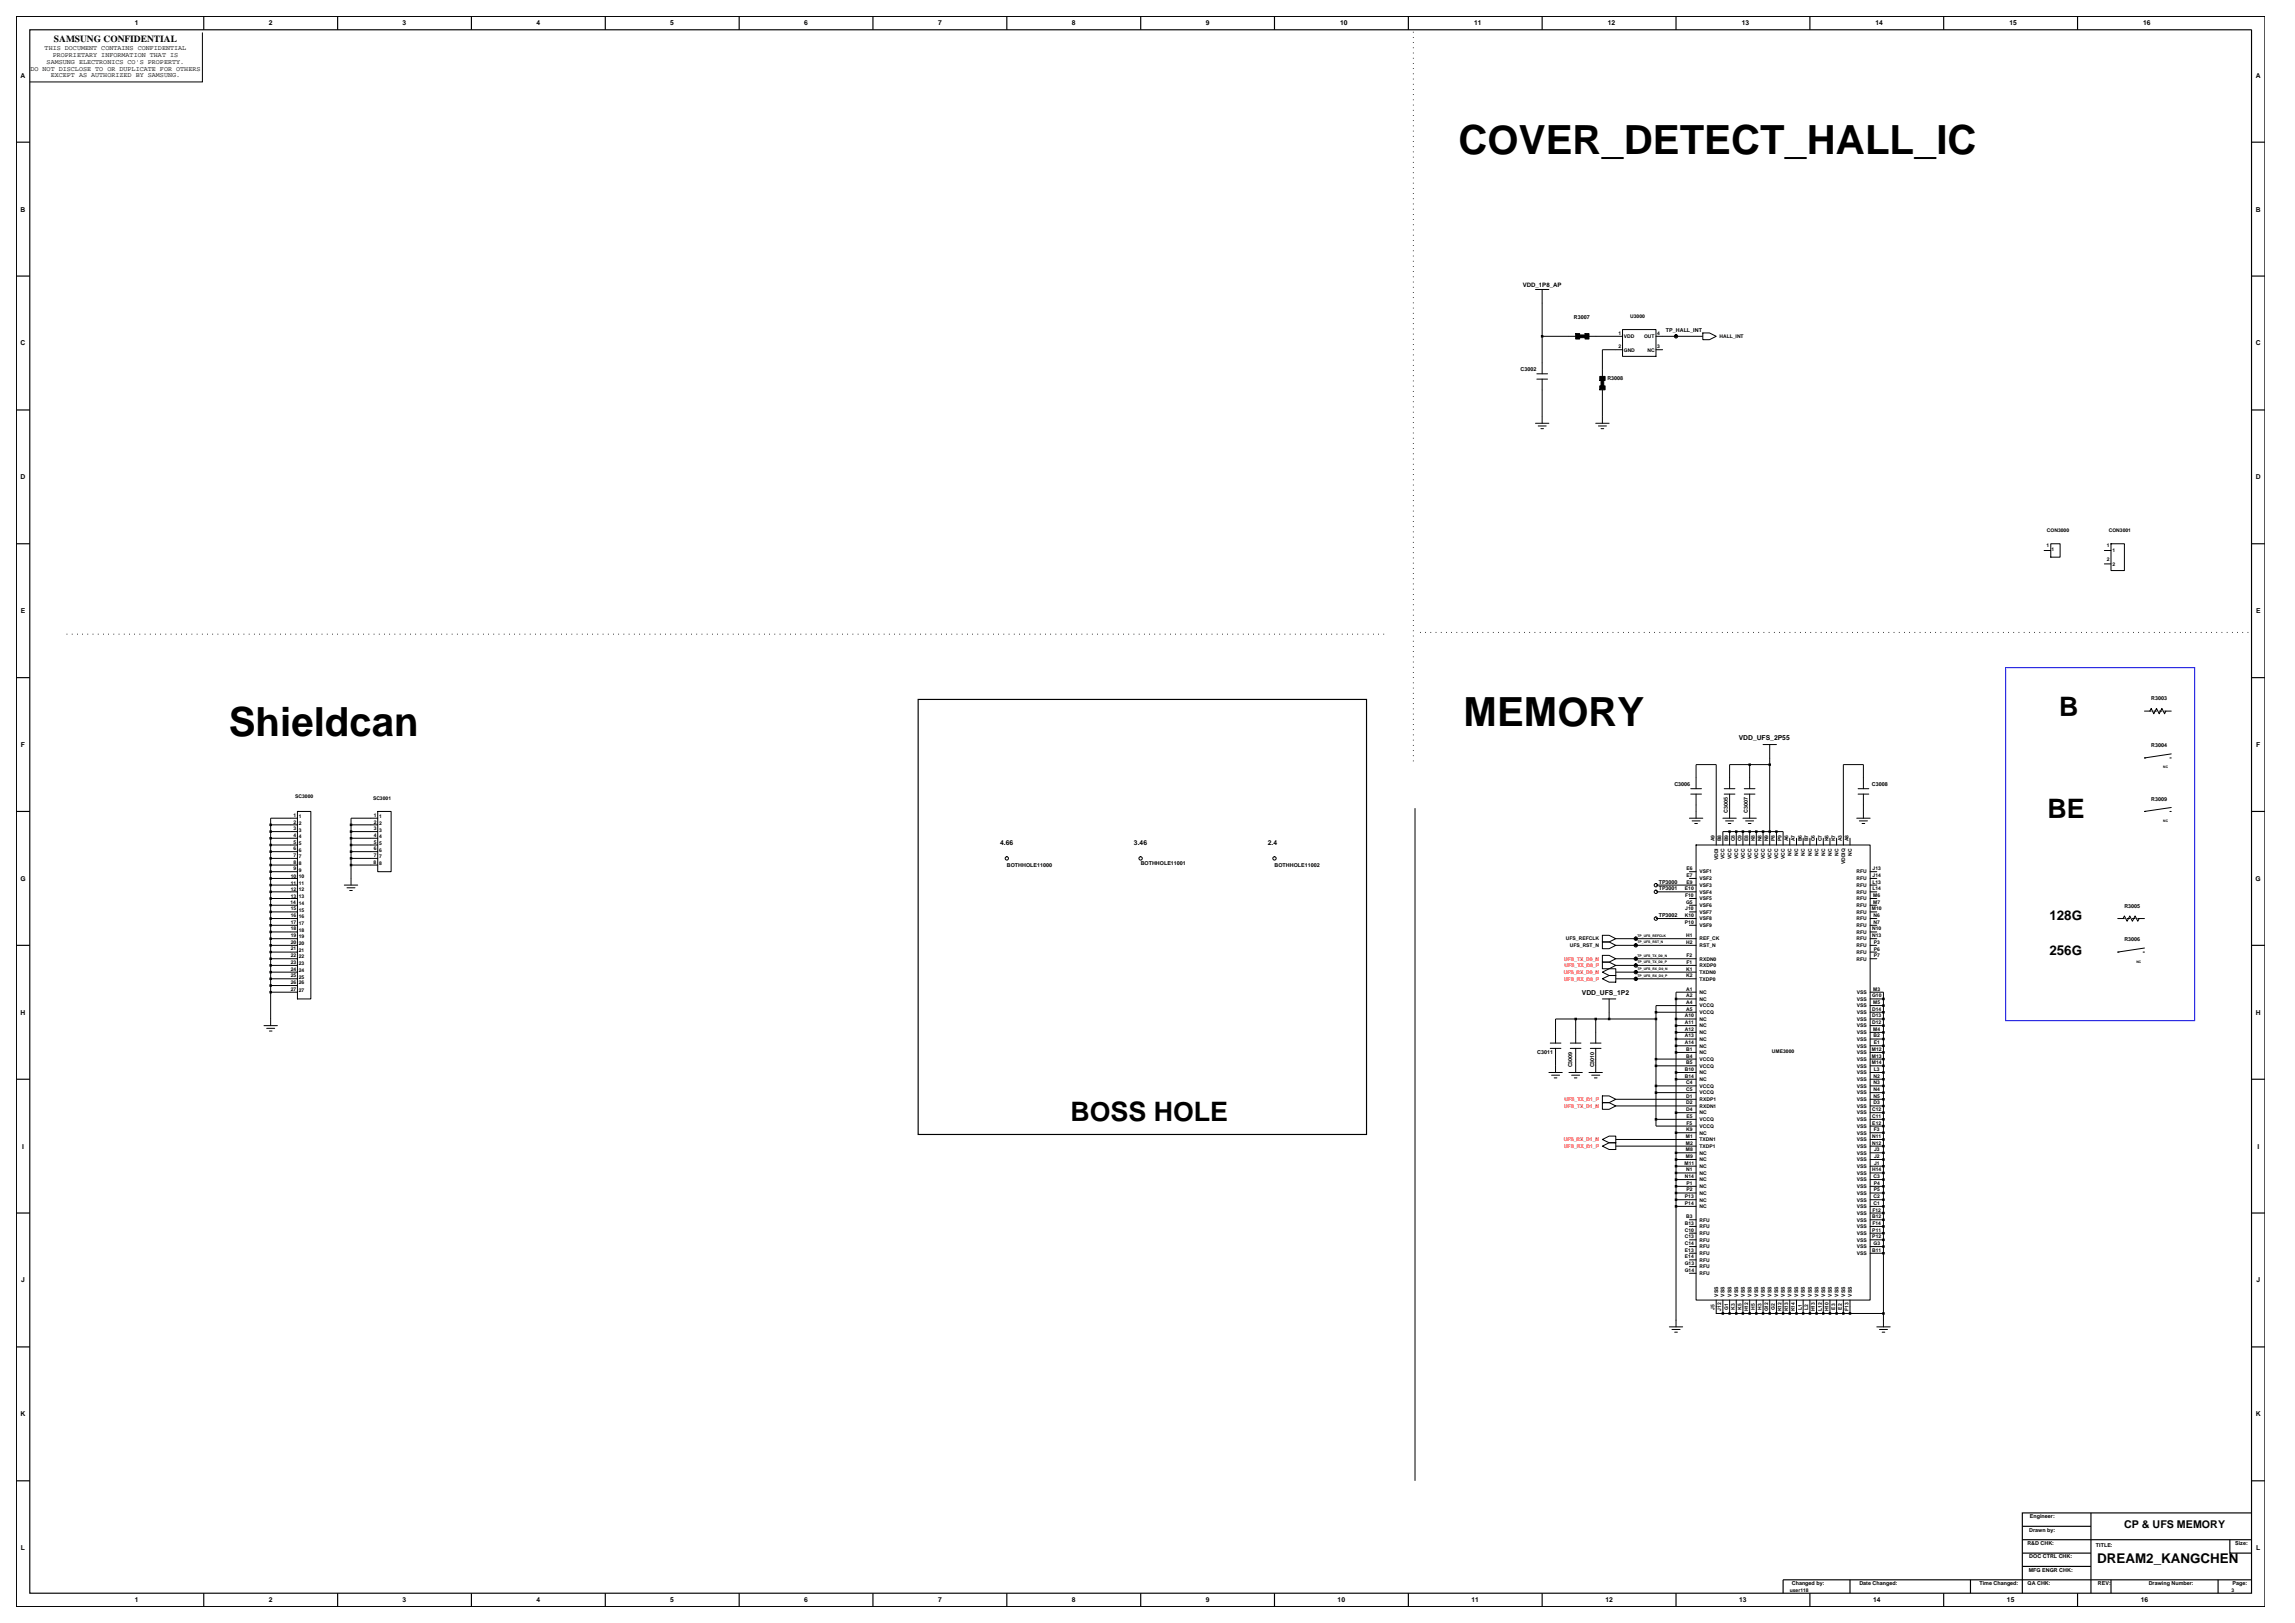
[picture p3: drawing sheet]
<svg xmlns="http://www.w3.org/2000/svg" width="420mm" height="297mm" viewBox="0 0 420 297" stroke-linecap="round" stroke-linejoin="round" font-family="sans-serif">
<defs><g id="words">
<g font-size="7.4">
<text x="266.9" y="28.2">COVER_DETECT_HALL_IC</text>
<text x="41.9" y="134.7">Shieldcan</text>
<text x="267.8" y="132.9">MEMORY</text>
</g>
<g font-size="4.9">
<text x="376.8" y="131">B</text>
<text x="374.7" y="149.7">BE</text>
<text x="195.9" y="205.1">BOSS HOLE</text>
</g>
<g font-size="2.5">
<text x="375.1" y="168.4">128G</text>
<text x="375.1" y="174.8">256G</text>
<text x="383.8" y="285.9">DREAM2_KANGCHEN</text>
</g>
<text font-size="2" x="388.7" y="279.6">CP &amp; UFS MEMORY</text>
<text font-size="1.7" x="9.9" y="7.7">SAMSUNG CONFIDENTIAL</text>
<g font-size="1.2">
<text x="24.7" y="4.7">1</text>
<text x="49.2" y="4.7">2</text>
<text x="73.7" y="4.7">3</text>
<text x="98.2" y="4.7">4</text>
<text x="122.7" y="4.7">5</text>
<text x="147.2" y="4.7">6</text>
<text x="171.7" y="4.7">7</text>
<text x="196.2" y="4.7">8</text>
<text x="220.7" y="4.7">9</text>
<text x="245.3" y="4.7">10</text>
<text x="269.8" y="4.7">11</text>
<text x="294.3" y="4.7">12</text>
<text x="318.7" y="4.7">13</text>
<text x="343.2" y="4.7">14</text>
<text x="367.7" y="4.7">15</text>
<text x="392.2" y="4.7">16</text>
<text x="8.2" y="9.2">THIS DOCUMENT CONTAINS CONFIDENTIAL</text>
<text x="8.5" y="11.7">SAMSUNG ELECTRONICS CO'S PROPERTY.</text>
<text x="9.6" y="10.5">PROPRIETARY INFORMATION THAT IS</text>
<text x="3.8" y="14.2">A</text>
<text x="5.6" y="12.9">DO NOT DISCLOSE TO OR DUPLICATE FOR OTHERS</text>
<text x="9.3" y="14.1">EXCEPT AS AUTHORIZED BY SAMSUNG.</text>
<text x="412.8" y="14.2">A</text>
<text x="3.8" y="38.7">B</text>
<text x="412.8" y="38.7">B</text>
<text x="3.8" y="63.2">C</text>
<text x="412.8" y="63.2">C</text>
<text x="3.8" y="87.7">D</text>
<text x="412.8" y="87.7">D</text>
<text x="3.8" y="112.2">E</text>
<text x="412.9" y="112.2">E</text>
<text x="3.8" y="136.7">F</text>
<text x="318.2" y="135.5">VDD_UFS_2P55</text>
<text x="412.9" y="136.7">F</text>
<text x="183" y="154.6">4.66</text>
<text x="207.5" y="154.6">3.46</text>
<text x="232" y="154.6">2.4</text>
<text x="3.7" y="161.2">G</text>
<text x="412.8" y="161.2">G</text>
<text x="3.8" y="185.7">H</text>
<text x="289.5" y="182">VDD_UFS_1P2</text>
<text x="412.8" y="185.7">H</text>
<text x="4" y="210.2">I</text>
<text x="413.1" y="210.2">I</text>
<text x="3.9" y="234.7">J</text>
<text x="412.9" y="234.7">J</text>
<text x="3.8" y="259.2">K</text>
<text x="412.8" y="259.2">K</text>
<text x="3.8" y="283.7">L</text>
<text x="412.9" y="283.7">L</text>
<text x="24.7" y="293.2">1</text>
<text x="49.2" y="293.2">2</text>
<text x="73.7" y="293.2">3</text>
<text x="98.2" y="293.2">4</text>
<text x="122.7" y="293.2">5</text>
<text x="147.2" y="293.2">6</text>
<text x="171.7" y="293.2">7</text>
<text x="196.2" y="293.2">8</text>
<text x="220.7" y="293.2">9</text>
<text x="244.8" y="293.2">10</text>
<text x="269.3" y="293.2">11</text>
<text x="293.8" y="293.2">12</text>
<text x="318.3" y="293.2">13</text>
<text x="342.8" y="293.2">14</text>
<text x="367.3" y="293.2">15</text>
<text x="391.8" y="293.2">16</text>
</g>
<text font-size="1.1" x="278.7" y="52.5">VDD_1P8_AP</text>
<g font-size="1">
<text x="288" y="58.3">R3007</text>
<text x="304.9" y="60.7">TP_HALL_INT</text>
<text x="278.3" y="68">C3002</text>
<text x="294.2" y="69.5">R3008</text>
<text x="393.7" y="128.2">R3003</text>
<text x="393.7" y="136.7">R3004</text>
<text x="306.4" y="143.9">C3006</text>
<text x="342.5" y="143.9">C3008</text>
<text x="316.2" y="148.8" transform="rotate(-90 316.2 148.8)">C3005</text>
<text x="319.9" y="148.8" transform="rotate(-90 319.9 148.8)">C3007</text>
<text x="393.7" y="146.5">R3009</text>
<text x="184.3" y="158.6">BOTHHOLE11000</text>
<text x="208.8" y="158.3">BOTHHOLE11001</text>
<text x="233.2" y="158.6">BOTHHOLE11002</text>
<text x="303.6" y="161.7">TP3000</text>
<text x="303.6" y="167.8">TP3002</text>
<text x="303.6" y="162.9">TP3001</text>
<text x="388.8" y="166.1">R3005</text>
<text x="388.8" y="172.2">R3006</text>
<text x="281.3" y="192.9">C3011</text>
<text x="287.7" y="195.3" transform="rotate(-90 287.7 195.3)">C3009</text>
<text x="291.7" y="195.3" transform="rotate(-90 291.7 195.3)">C3010</text>
<text x="371.4" y="280.2">Drawn by:</text>
<text x="371.5" y="277.8">Engineer:</text>
<text x="371" y="282.7">R&amp;D CHK:</text>
<text x="371.3" y="287.6">MFG ENGR CHK:</text>
<text x="371.4" y="285.2">DOC CTRL CHK:</text>
<text x="383.6" y="283">TITLE:</text>
<text x="409.1" y="282.7">Size:</text>
<text x="327.9" y="290.1">Changed by:</text>
<text x="340.3" y="290.1">Date Changed:</text>
<text x="362.2" y="290.1">Time Changed:</text>
<text x="371.1" y="290.1">QA CHK:</text>
<text x="383.9" y="290.1">REV:</text>
<text x="393.2" y="290.1">Drawing Number:</text>
<text x="408.6" y="290.1">Page:</text>
</g>
<g font-size=".9">
<text x="298.3" y="58.2">U3000</text>
<text x="296.2" y="61.3">1</text>
<text x="296.2" y="63.7">2</text>
<text x="297.2" y="61.9">VDD</text>
<text x="297.2" y="64.3">GND</text>
<text x="300.9" y="61.9">OUT</text>
<text x="301.5" y="64.3">NC</text>
<text x="303.3" y="61.3">4</text>
<text x="303.3" y="63.7">3</text>
<text x="314.7" y="61.9">HALL_INT</text>
<text x="374.5" y="100.2">1</text>
<text x="374.6" y="97.4">CON3000</text>
<text x="375.4" y="100.8">1</text>
<text x="385.6" y="100.2">1</text>
<text x="385.9" y="97.4">CON3001</text>
<text x="386.6" y="101.1">1</text>
<text x="385.6" y="102.6">2</text>
<text x="386.6" y="103.5">2</text>
<text x="53.7" y="149.5">1</text>
<text x="54" y="146.1">SC3000</text>
<text x="54.7" y="149.7">1</text>
<text x="68.3" y="146.5">SC3001</text>
<text x="68.4" y="149.5">1</text>
<text x="69.4" y="149.7">1</text>
<text x="53.7" y="151.9">3</text>
<text x="53.7" y="153.1">4</text>
<text x="53.7" y="154.4">5</text>
<text x="53.7" y="155.6">6</text>
<text x="53.7" y="150.7">2</text>
<text x="54.7" y="152.2">3</text>
<text x="54.7" y="153.4">4</text>
<text x="54.7" y="154.6">5</text>
<text x="54.7" y="155.8">6</text>
<text x="54.7" y="150.9">2</text>
<text x="68.4" y="153.1">4</text>
<text x="68.4" y="154.4">5</text>
<text x="68.4" y="155.6">6</text>
<text x="68.4" y="150.7">2</text>
<text x="68.4" y="151.9">3</text>
<text x="69.4" y="153.4">4</text>
<text x="69.4" y="154.6">5</text>
<text x="69.4" y="155.8">6</text>
<text x="69.4" y="150.9">2</text>
<text x="69.4" y="152.2">3</text>
<text x="313.8" y="154" transform="rotate(-90 313.8 154)">A9</text>
<text x="315" y="154" transform="rotate(-90 315 154)">B8</text>
<text x="316.2" y="154" transform="rotate(-90 316.2 154)">B9</text>
<text x="317.5" y="154" transform="rotate(-90 317.5 154)">C8</text>
<text x="318.7" y="154" transform="rotate(-90 318.7 154)">C9</text>
<text x="319.9" y="153.9" transform="rotate(-90 319.9 153.9)">E8</text>
<text x="321.1" y="154" transform="rotate(-90 321.1 154)">K8</text>
<text x="322.4" y="154" transform="rotate(-90 322.4 154)">N8</text>
<text x="323.6" y="154" transform="rotate(-90 323.6 154)">N9</text>
<text x="324.8" y="153.9" transform="rotate(-90 324.8 153.9)">P8</text>
<text x="326" y="153.9" transform="rotate(-90 326 153.9)">P9</text>
<text x="327.3" y="154" transform="rotate(-90 327.3 154)">A6</text>
<text x="328.5" y="154" transform="rotate(-90 328.5 154)">A7</text>
<text x="329.7" y="154" transform="rotate(-90 329.7 154)">B6</text>
<text x="330.9" y="154" transform="rotate(-90 330.9 154)">B7</text>
<text x="332.2" y="154" transform="rotate(-90 332.2 154)">C6</text>
<text x="333.4" y="154" transform="rotate(-90 333.4 154)">C7</text>
<text x="334.6" y="154" transform="rotate(-90 334.6 154)">K6</text>
<text x="335.8" y="154" transform="rotate(-90 335.8 154)">K7</text>
<text x="337.1" y="154" transform="rotate(-90 337.1 154)">A3</text>
<text x="338.3" y="154" transform="rotate(-90 338.3 154)">A8</text>
<text x="53.2" y="160.7">10</text>
<text x="53.2" y="161.9">11</text>
<text x="53.7" y="159.3">9</text>
<text x="53.7" y="156.8">7</text>
<text x="53.7" y="158">8</text>
<text x="54.7" y="157.1">7</text>
<text x="54.7" y="158.3">8</text>
<text x="54.7" y="159.5">9</text>
<text x="54.7" y="160.7">10</text>
<text x="54.7" y="161.9">11</text>
<text x="68.4" y="158">8</text>
<text x="68.4" y="156.8">7</text>
<text x="69.4" y="157.1">7</text>
<text x="69.4" y="158.3">8</text>
<text x="308.6" y="159.2">E6</text>
<text x="308.6" y="160.5">E7</text>
<text x="308.6" y="161.7">E9</text>
<text x="311" y="159.8">VSF1</text>
<text x="311" y="161.1">VSF2</text>
<text x="314.4" y="157.4" transform="rotate(-90 314.4 157.4)">VDDI</text>
<text x="315.6" y="157.2" transform="rotate(-90 315.6 157.2)">VCC</text>
<text x="316.9" y="157.2" transform="rotate(-90 316.9 157.2)">VCC</text>
<text x="318.1" y="157.2" transform="rotate(-90 318.1 157.2)">VCC</text>
<text x="319.3" y="157.2" transform="rotate(-90 319.3 157.2)">VCC</text>
<text x="320.5" y="157.2" transform="rotate(-90 320.5 157.2)">VCC</text>
<text x="321.7" y="157.2" transform="rotate(-90 321.7 157.2)">VCC</text>
<text x="323" y="157.2" transform="rotate(-90 323 157.2)">VCC</text>
<text x="324.2" y="157.2" transform="rotate(-90 324.2 157.2)">VCC</text>
<text x="325.4" y="157.2" transform="rotate(-90 325.4 157.2)">VCC</text>
<text x="326.6" y="157.2" transform="rotate(-90 326.6 157.2)">VCC</text>
<text x="327.9" y="156.5" transform="rotate(-90 327.9 156.5)">NC</text>
<text x="329.1" y="156.5" transform="rotate(-90 329.1 156.5)">NC</text>
<text x="330.3" y="156.5" transform="rotate(-90 330.3 156.5)">NC</text>
<text x="331.6" y="156.5" transform="rotate(-90 331.6 156.5)">NC</text>
<text x="332.8" y="156.5" transform="rotate(-90 332.8 156.5)">NC</text>
<text x="334" y="156.5" transform="rotate(-90 334 156.5)">NC</text>
<text x="335.2" y="156.5" transform="rotate(-90 335.2 156.5)">NC</text>
<text x="336.4" y="156.5" transform="rotate(-90 336.4 156.5)">NC</text>
<text x="337.7" y="158.1" transform="rotate(-90 337.7 158.1)">VDDIQ</text>
<text x="338.9" y="156.5" transform="rotate(-90 338.9 156.5)">NC</text>
<text x="339.7" y="159.8">RFU</text>
<text x="339.7" y="161.1">RFU</text>
<text x="342.7" y="161.7">L13</text>
<text x="342.7" y="159.2">J13</text>
<text x="342.7" y="160.5">J14</text>
<text x="53.2" y="165.3">14</text>
<text x="53.2" y="163.1">12</text>
<text x="53.2" y="164.4">13</text>
<text x="53.2" y="166.6">15</text>
<text x="53.2" y="167.8">16</text>
<text x="54.7" y="163.1">12</text>
<text x="54.7" y="164.4">13</text>
<text x="54.7" y="165.6">14</text>
<text x="54.7" y="166.8">15</text>
<text x="308.3" y="167.8">K10</text>
<text x="308.4" y="162.9">E10</text>
<text x="308.4" y="164.1">F10</text>
<text x="308.4" y="166.6">J10</text>
<text x="308.6" y="165.4">G5</text>
<text x="311" y="167.2">VSF7</text>
<text x="311" y="166">VSF6</text>
<text x="311" y="164.7">VSF5</text>
<text x="311" y="162.3">VSF3</text>
<text x="311" y="163.5">VSF4</text>
<text x="339.7" y="164.7">RFU</text>
<text x="339.7" y="166">RFU</text>
<text x="339.7" y="167.2">RFU</text>
<text x="339.7" y="162.3">RFU</text>
<text x="339.7" y="163.5">RFU</text>
<text x="342.6" y="166.6">M10</text>
<text x="342.7" y="162.9">L14</text>
<text x="342.8" y="164.1">M6</text>
<text x="342.8" y="165.4">M7</text>
<text x="342.9" y="167.8">N6</text>
<text x="53.2" y="171.4">19</text>
<text x="53.2" y="172.7">20</text>
<text x="53.2" y="173.9">21</text>
<text x="53.2" y="169">17</text>
<text x="53.2" y="170.2">18</text>
<text x="54.7" y="172.9">20</text>
<text x="54.7" y="168">16</text>
<text x="54.7" y="169.2">17</text>
<text x="54.7" y="170.5">18</text>
<text x="54.7" y="171.7">19</text>
<text x="286.6" y="172.1">UFS_REFCLK</text>
<text x="287.3" y="173.3">UFS_RST_N</text>
<text x="308.4" y="169">P10</text>
<text x="308.6" y="172.7">H2</text>
<text x="308.6" y="171.5">H1</text>
<text x="311" y="169.6">VSF9</text>
<text x="311" y="168.4">VSF8</text>
<text x="311" y="173.3">RST_N</text>
<text x="311" y="172.1">REF_CK</text>
<text x="339.7" y="173.3">RFU</text>
<text x="339.7" y="168.4">RFU</text>
<text x="339.7" y="169.6">RFU</text>
<text x="339.7" y="170.9">RFU</text>
<text x="339.7" y="172.1">RFU</text>
<text x="342.6" y="170.3">N10</text>
<text x="342.6" y="171.5">N13</text>
<text x="342.9" y="169">N7</text>
<text x="342.9" y="172.7">P3</text>
<text x="342.9" y="173.9">P6</text>
<text x="53.2" y="175.1">22</text>
<text x="53.2" y="176.4">23</text>
<text x="53.2" y="177.6">24</text>
<text x="53.2" y="178.9">25</text>
<text x="54.7" y="174.1">21</text>
<text x="54.7" y="175.4">22</text>
<text x="54.7" y="176.6">23</text>
<text x="54.7" y="177.9">24</text>
<text x="54.7" y="179.1">25</text>
<text x="308.6" y="178.8">K2</text>
<text x="308.6" y="177.6">K1</text>
<text x="308.6" y="175.1">F2</text>
<text x="308.6" y="176.4">F1</text>
<text x="311" y="179.4">TXDP0</text>
<text x="311" y="178.2">TXDN0</text>
<text x="311" y="175.8">RXDN0</text>
<text x="311" y="177">RXDP0</text>
<text x="339.7" y="174.5">RFU</text>
<text x="339.7" y="175.8">RFU</text>
<text x="342.9" y="175.1">P7</text>
<text x="53.2" y="181.3">27</text>
<text x="53.2" y="180.1">26</text>
<text x="54.7" y="181.6">27</text>
<text x="54.7" y="180.1">26</text>
<text x="308.6" y="182.5">A2</text>
<text x="308.6" y="183.7">A4</text>
<text x="308.6" y="185">A5</text>
<text x="308.6" y="181.3">A1</text>
<text x="311" y="183.1">NC</text>
<text x="311" y="184.3">VCCQ</text>
<text x="311" y="185.6">VCCQ</text>
<text x="311" y="181.9">NC</text>
<text x="339.8" y="181.9">VSS</text>
<text x="339.8" y="184.3">VSS</text>
<text x="339.8" y="183.1">VSS</text>
<text x="339.8" y="185.6">VSS</text>
<text x="342.6" y="182.5">G10</text>
<text x="342.6" y="185">D14</text>
<text x="342.8" y="181.3">M3</text>
<text x="342.8" y="183.7">M5</text>
<text x="308.3" y="186.2">A10</text>
<text x="308.3" y="187.4">A11</text>
<text x="308.3" y="188.6">A12</text>
<text x="308.3" y="189.8">A13</text>
<text x="308.3" y="191.1">A14</text>
<text x="311" y="186.8">NC</text>
<text x="311" y="188">NC</text>
<text x="311" y="189.2">NC</text>
<text x="311" y="190.5">NC</text>
<text x="311" y="191.7">NC</text>
<text x="339.8" y="189.2">VSS</text>
<text x="339.8" y="191.7">VSS</text>
<text x="339.8" y="188">VSS</text>
<text x="339.8" y="186.8">VSS</text>
<text x="339.8" y="190.5">VSS</text>
<text x="342.6" y="187.4">D12</text>
<text x="342.6" y="186.2">D13</text>
<text x="342.8" y="188.6">M4</text>
<text x="342.9" y="189.8">B2</text>
<text x="342.9" y="191.1">E1</text>
<text x="308.3" y="196">B10</text>
<text x="308.3" y="197.2">B14</text>
<text x="308.6" y="193.5">B4</text>
<text x="308.6" y="194.7">B5</text>
<text x="308.6" y="192.3">B1</text>
<text x="311" y="194.1">VCCQ</text>
<text x="311" y="195.4">VCCQ</text>
<text x="311" y="192.9">NC</text>
<text x="311" y="196.6">NC</text>
<text x="311" y="197.8">NC</text>
<text x="324.3" y="192.6">UME3000</text>
<text x="339.8" y="197.8">VSS</text>
<text x="339.8" y="196.6">VSS</text>
<text x="339.8" y="192.9">VSS</text>
<text x="339.8" y="194.1">VSS</text>
<text x="339.8" y="195.4">VSS</text>
<text x="342.6" y="192.3">M12</text>
<text x="342.6" y="193.5">M13</text>
<text x="342.6" y="194.7">M14</text>
<text x="342.9" y="197.2">N2</text>
<text x="342.9" y="196">L3</text>
<text x="308.6" y="202.1">D2</text>
<text x="308.6" y="203.3">D4</text>
<text x="308.6" y="200.9">D1</text>
<text x="308.6" y="198.4">C4</text>
<text x="308.6" y="199.6">C5</text>
<text x="311" y="202.7">RXDN1</text>
<text x="311" y="203.9">NC</text>
<text x="311" y="201.5">RXDP1</text>
<text x="311" y="199">VCCQ</text>
<text x="311" y="200.3">VCCQ</text>
<text x="339.8" y="201.5">VSS</text>
<text x="339.8" y="199">VSS</text>
<text x="339.8" y="200.3">VSS</text>
<text x="339.8" y="202.7">VSS</text>
<text x="339.8" y="203.9">VSS</text>
<text x="342.6" y="203.3">C12</text>
<text x="342.9" y="200.9">N5</text>
<text x="342.9" y="198.4">N3</text>
<text x="342.9" y="199.6">N4</text>
<text x="342.9" y="202.1">D3</text>
<text x="308.5" y="208.2">M1</text>
<text x="308.5" y="209.4">M2</text>
<text x="308.6" y="207">K9</text>
<text x="308.6" y="204.6">E5</text>
<text x="308.6" y="205.8">F5</text>
<text x="311" y="208.8">TXDN1</text>
<text x="311" y="207.6">NC</text>
<text x="311" y="206.4">VCCQ</text>
<text x="311" y="205.2">VCCQ</text>
<text x="339.8" y="208.8">VSS</text>
<text x="339.8" y="207.6">VSS</text>
<text x="339.8" y="206.4">VSS</text>
<text x="339.8" y="205.2">VSS</text>
<text x="342.6" y="208.2">N11</text>
<text x="342.6" y="209.4">N12</text>
<text x="342.6" y="204.6">C11</text>
<text x="342.6" y="205.8">E12</text>
<text x="342.9" y="207">F3</text>
<text x="308.3" y="213.1">M11</text>
<text x="308.3" y="215.6">N14</text>
<text x="308.5" y="210.7">M8</text>
<text x="308.5" y="211.9">M9</text>
<text x="308.6" y="214.3">N1</text>
<text x="311" y="211.3">NC</text>
<text x="311" y="212.5">NC</text>
<text x="311" y="215">NC</text>
<text x="311" y="213.7">NC</text>
<text x="311" y="210.1">TXDP1</text>
<text x="339.8" y="210.1">VSS</text>
<text x="339.8" y="215">VSS</text>
<text x="339.8" y="213.7">VSS</text>
<text x="339.8" y="212.5">VSS</text>
<text x="339.8" y="211.3">VSS</text>
<text x="342.6" y="214.3">H14</text>
<text x="342.9" y="215.6">C3</text>
<text x="343" y="211.9">J2</text>
<text x="343" y="210.7">J3</text>
<text x="343" y="213.1">J1</text>
<text x="308.4" y="219.2">P13</text>
<text x="308.4" y="220.5">P14</text>
<text x="308.6" y="218">P2</text>
<text x="308.6" y="216.8">P1</text>
<text x="311" y="219.9">NC</text>
<text x="311" y="221.1">NC</text>
<text x="311" y="218.6">NC</text>
<text x="311" y="217.4">NC</text>
<text x="311" y="216.2">NC</text>
<text x="339.8" y="217.4">VSS</text>
<text x="339.8" y="218.6">VSS</text>
<text x="339.8" y="219.9">VSS</text>
<text x="339.8" y="216.2">VSS</text>
<text x="339.8" y="221.1">VSS</text>
<text x="342.7" y="221.7">F12</text>
<text x="342.9" y="219.2">C2</text>
<text x="342.9" y="220.5">C1</text>
<text x="342.9" y="216.8">P4</text>
<text x="342.9" y="218">P5</text>
<text x="308.3" y="225.4">C10</text>
<text x="308.3" y="224.1">B13</text>
<text x="308.3" y="226.6">C13</text>
<text x="308.3" y="227.8">C14</text>
<text x="308.6" y="222.9">B3</text>
<text x="311" y="227.2">RFU</text>
<text x="311" y="226">RFU</text>
<text x="311" y="224.7">RFU</text>
<text x="311" y="223.5">RFU</text>
<text x="339.8" y="227.2">VSS</text>
<text x="339.8" y="226">VSS</text>
<text x="339.8" y="222.3">VSS</text>
<text x="339.8" y="224.7">VSS</text>
<text x="339.8" y="223.5">VSS</text>
<text x="342.6" y="222.9">B12</text>
<text x="342.6" y="226.6">P12</text>
<text x="342.6" y="225.4">P11</text>
<text x="342.7" y="224.1">F14</text>
<text x="342.9" y="227.8">G3</text>
<text x="308.3" y="231.5">G13</text>
<text x="308.3" y="232.7">G14</text>
<text x="308.4" y="229">E13</text>
<text x="308.4" y="230.3">E14</text>
<text x="311" y="232.1">RFU</text>
<text x="311" y="233.3">RFU</text>
<text x="311" y="229.7">RFU</text>
<text x="311" y="230.9">RFU</text>
<text x="311" y="228.4">RFU</text>
<text x="339.8" y="228.4">VSS</text>
<text x="339.8" y="229.7">VSS</text>
<text x="342.6" y="229">B11</text>
<text x="313.8" y="239.6" transform="rotate(-90 313.8 239.6)">J5</text>
<text x="314.4" y="237.3" transform="rotate(-90 314.4 237.3)">VSS</text>
<text x="315" y="239.9" transform="rotate(-90 315 239.9)">J12</text>
<text x="315.6" y="237.3" transform="rotate(-90 315.6 237.3)">VSS</text>
<text x="316.2" y="239.7" transform="rotate(-90 316.2 239.7)">G1</text>
<text x="316.9" y="237.3" transform="rotate(-90 316.9 237.3)">VSS</text>
<text x="317.5" y="239.7" transform="rotate(-90 317.5 239.7)">K3</text>
<text x="318.1" y="237.3" transform="rotate(-90 318.1 237.3)">VSS</text>
<text x="318.7" y="239.7" transform="rotate(-90 318.7 239.7)">K5</text>
<text x="319.3" y="237.3" transform="rotate(-90 319.3 237.3)">VSS</text>
<text x="319.9" y="240" transform="rotate(-90 319.9 240)">H12</text>
<text x="320.5" y="237.3" transform="rotate(-90 320.5 237.3)">VSS</text>
<text x="321.1" y="239.7" transform="rotate(-90 321.1 239.7)">H5</text>
<text x="321.7" y="237.3" transform="rotate(-90 321.7 237.3)">VSS</text>
<text x="322.4" y="239.7" transform="rotate(-90 322.4 239.7)">H3</text>
<text x="323" y="237.3" transform="rotate(-90 323 237.3)">VSS</text>
<text x="323.6" y="240" transform="rotate(-90 323.6 240)">G12</text>
<text x="324.2" y="237.3" transform="rotate(-90 324.2 237.3)">VSS</text>
<text x="324.8" y="239.7" transform="rotate(-90 324.8 239.7)">G2</text>
<text x="325.4" y="237.3" transform="rotate(-90 325.4 237.3)">VSS</text>
<text x="326" y="240" transform="rotate(-90 326 240)">K12</text>
<text x="326.6" y="237.3" transform="rotate(-90 326.6 237.3)">VSS</text>
<text x="327.3" y="240" transform="rotate(-90 327.3 240)">K13</text>
<text x="327.9" y="237.3" transform="rotate(-90 327.9 237.3)">VSS</text>
<text x="328.5" y="240" transform="rotate(-90 328.5 240)">K14</text>
<text x="329.1" y="237.3" transform="rotate(-90 329.1 237.3)">VSS</text>
<text x="329.7" y="239.6" transform="rotate(-90 329.7 239.6)">L1</text>
<text x="330.3" y="237.3" transform="rotate(-90 330.3 237.3)">VSS</text>
<text x="330.9" y="239.6" transform="rotate(-90 330.9 239.6)">L2</text>
<text x="331.6" y="237.3" transform="rotate(-90 331.6 237.3)">VSS</text>
<text x="332.2" y="240" transform="rotate(-90 332.2 240)">H13</text>
<text x="332.8" y="237.3" transform="rotate(-90 332.8 237.3)">VSS</text>
<text x="333.4" y="239.9" transform="rotate(-90 333.4 239.9)">L12</text>
<text x="334" y="237.3" transform="rotate(-90 334 237.3)">VSS</text>
<text x="334.6" y="240" transform="rotate(-90 334.6 240)">H10</text>
<text x="335.2" y="237.3" transform="rotate(-90 335.2 237.3)">VSS</text>
<text x="335.8" y="239.7" transform="rotate(-90 335.8 239.7)">E3</text>
<text x="336.4" y="237.3" transform="rotate(-90 336.4 237.3)">VSS</text>
<text x="337.1" y="239.7" transform="rotate(-90 337.1 239.7)">E2</text>
<text x="337.7" y="237.3" transform="rotate(-90 337.7 237.3)">VSS</text>
<text x="338.3" y="239.9" transform="rotate(-90 338.3 239.9)">F13</text>
<text x="338.9" y="237.3" transform="rotate(-90 338.9 237.3)">VSS</text>
<text x="327.5" y="291.2">user118</text>
<text x="408.4" y="291.2">3</text>
</g>
<g font-size=".9" fill="#f00">
<text x="286.2" y="178.2">UFS_RX_D0_N</text>
<text x="286.2" y="179.4">UFS_RX_D0_P</text>
<text x="286.3" y="175.8">UFS_TX_D0_N</text>
<text x="286.3" y="177">UFS_TX_D0_P</text>
<text x="286.3" y="202.7">UFS_TX_D1_N</text>
<text x="286.3" y="201.5">UFS_TX_D1_P</text>
<text x="286.2" y="208.8">UFS_RX_D1_N</text>
<text x="286.2" y="210.1">UFS_RX_D1_P</text>
</g>
<g font-size=".6">
<text x="395.9" y="140.6">NC</text>
<text x="395.9" y="150.4">NC</text>
<text x="299.7" y="172.6">TP_UFS_RST_N</text>
<text x="299.7" y="171.4">TP_UFS_REFCLK</text>
<text x="299.7" y="175">TP_UFS_TX_D0_N</text>
<text x="299.7" y="177.5">TP_UFS_RX_D0_N</text>
<text x="299.7" y="178.7">TP_UFS_RX_D0_P</text>
<text x="299.7" y="176.3">TP_UFS_TX_D0_P</text>
<text x="391" y="176.1">NC</text>
</g>
</g></defs>
<!-- layer: MFD Layer /idea/tmp/Extended-Print.sooung.chun.sheet3.mfd -->
<g fill="none" stroke="#000" stroke-width=".18">
<path d="M37 5.9v9.1h-31.5M281 53h2.5M282.2 53v15.4M281 77.5h2.5M281.3 68.4h1.9M281.3 69.4h1.9M281.5 77.9h1.5M282 78.4h.5M282.2 61.5h6.2M282.2 69.4v8.1M290.8 61.5h6.1M292 77.5h2.5"/>
<path d="M292.5 77.9h1.5M293 78.4h.5M293.2 71.3v6.2M296.9 64h-3.7v4.9M296.9 60.3h6.2v4.9h-6.2zM303.1 64h1.2M303.1 61.5h8.5M311.6 60.9h1.2l1.3 .6-1.3 .7h-1.2zM375.3 99.5h1.7v2.5h-1.7zM386.3 99.5h2.5v4.9h-2.5zM386.3 99.5v.1M374.1 100.7h1.2"/>
<path d="M385.1 100.7h1.2M385.1 103.2h1.2M320.2 139.9v4.4M322.7 136.2h2.4M323.9 139.9h-7.4v4.4M323.9 136.2v18.4M392.4 130.1h1l.3-.5 .5 1 .5-1 .4 1 .5-1 .5 1 .3-.5h1M393.4 130.1h.3M394.2 130.1h.5M395.1 130.1h.5M396.1 130.1h.3M397.1 138.7h.3"/>
<path d="M397.4 138l-5 .7h.3M49.5 150.9h4.9M49.5 153.4h4.9M49.5 152.2h4.9M49.5 154.6h4.9M49.5 155.8h4.9M49.5 157.1h4.9M49.5 158.3h4.9M49.5 159.5h4.9M54.4 148.5h2.5v34.3h-2.5zM54.4 148.5h.3M54.4 149.7h-4.9v27"/>
<path d="M64.2 150.9h4.9M64.2 153.4h4.9M64.2 152.2h4.9M64.2 154.6h4.9M64.2 155.8h4.9M64.2 157.1h4.9M64.2 158.3h4.9M69.1 148.5h2.5v11h-2.5zM69.1 149.7h-4.9v12.3M259 147.9v123.1M309.2 149.7h2.4M309.2 159.5h1.2"/>
<path d="M309.4 144.3h2M309.4 145.3h2M309.7 150.2h1.4M310.1 150.7h.5M310.4 154.6h31.8v83.3h-31.8zM310.4 154.6h.1M310.4 144.3v-4.4h3.7v14.7M310.4 145.3v4.4M315.3 154.6v-2.4h11v2.4M315.3 149.7h2.4M315.5 144.3h2M315.5 145.3h2"/>
<path d="M315.8 150.2h1.5M316.3 150.7h.5M316.5 145.3v4.4M316.5 152.2v2.4M317.7 152.2v2.4M319 149.7h2.4M319 152.2v2.4M319.2 145.3h2M319.2 144.3h2M319.5 150.2h1.4M320 150.7h.4M320.2 145.3v4.4"/>
<path d="M320.2 152.2v2.4M321.4 152.2v2.4M322.7 152.2v2.4M325.1 152.2v2.4M327.5 153.4v1.2M328.8 153.4v1.2M330 153.4v1.2M331.2 153.4v1.2M332.4 153.4v1.2M333.7 153.4v1.2M334.9 153.4v1.2M336.1 153.4v1.2"/>
<path d="M338.6 153.4v1.2M339.8 149.7h2.4M340 144.3h2M340 145.3h2M340.3 150.2h1.5M340.8 150.7h.5M341 144.3v-4.4h-3.7v14.7M341 145.3v4.4M342.2 159.5h1.3M397.1 148.5h.3M397.4 147.8l-5 .7h.3M49.5 179.1v1.2h4.9"/>
<path d="M49.5 177.9v1.2h4.9M49.5 176.7v1.2h4.9M49.5 168.1h4.9M49.5 160.7h4.9M49.5 162h4.9M49.5 163.2h4.9M49.5 164.4h4.9M49.5 165.6h4.9M49.5 169.3h4.9M49.5 166.9h4.9M49.5 173h4.9M49.5 171.8h4.9"/>
<path d="M49.5 170.5h4.9M49.5 174.2h4.9M49.5 176.7h4.9M49.5 175.4h4.9M63 162h2.5M63.5 162.5h1.5M64 162.9h.5M293.2 171.2h1.3l1.2 .6-1.2 .6h-1.3zM293.2 179.1l1.3-.6h1.2v1.2h-1.2zM293.2 176.1h1.3l1.2 .6-1.2 .6h-1.3zM293.2 174.8h1.3l1.2 .6-1.2 .7h-1.3zM293.2 177.9l1.3-.6h1.2v1.2h-1.2z"/>
<path d="M293.2 172.4h1.3l1.2 .6-1.2 .6h-1.3zM295.7 173h14.7M295.7 171.8h14.7M295.7 177.9h14.7M295.7 176.7h14.7M295.7 175.4h14.7M295.7 179.1h14.7M303.1 168.1h7.3M303.1 162h7.3M303.1 163.2h7.3M309.2 160.7h1.2M309.2 164.4h1.2"/>
<path d="M309.2 165.6h1.2M309.2 169.3h1.2M309.2 166.9h1.2M342.2 168.1h1.3M342.2 160.7h1.3M342.2 162h1.3M342.2 163.2h1.3M342.2 164.4h1.3M342.2 165.6h1.3M342.2 169.3h1.3M342.2 166.9h1.3M342.2 173h1.3"/>
<path d="M342.2 171.8h1.3M342.2 170.5h1.3M342.2 174.2h1.3M342.2 175.4h1.3M387.6 168.1h.9l.3-.5 .5 1 .5-1 .4 1 .5-1 .5 1 .3-.5h.9M388.5 168.1h.3M389.3 168.1h.5M390.2 168.1h.5M391.2 168.1h.3M392.2 174.2h.2M392.4 173.5l-4.8 .7h.2M48.3 187.7h2.5"/>
<path d="M48.8 188.2h1.5M49.3 188.7h.5M49.5 180.3v1.3h4.9M49.5 181.6v6.1M283.5 196.3h2.4M283.7 190.9h2M283.7 191.8h2M284 196.7h1.4M284.4 197.2h.5M284.7 191.8v4.5M287.1 196.3h2.5M287.4 190.9h1.9"/>
<path d="M287.4 191.8h1.9M287.6 196.7h1.5M288.1 197.2h.5M288.4 186.5v4.4M288.4 191.8v4.5M290.8 196.3h2.4M291 190.9h2M291 191.8h2M291.3 196.7h1.5M291.8 197.2h.5M292 186.5v4.4M292 191.8v4.5"/>
<path d="M293.2 182.8h2.5M294.5 182.8v3.7M303.1 186.5h-18.4v4.4M303.1 185.2h7.3M303.1 193.8h7.3M303.1 195h7.3M303.1 198.7h7.3M303.1 199.9h7.3M306.7 196.3h3.7M306.7 187.7h3.7M306.7 182.8h3.7M306.7 186.5h3.7"/>
<path d="M306.7 188.9h3.7M306.7 190.1h3.7M306.7 191.4h3.7M306.7 192.6h3.7M306.7 197.5h3.7M310.4 181.6h-3.7v37.9M310.4 184h-7.3v22.1h7.3M342.2 181.6h2.5v61.2M342.2 196.3h2.5M342.2 187.7h2.5M342.2 182.8h2.5M342.2 186.5h2.5"/>
<path d="M342.2 188.9h2.5M342.2 190.1h2.5M342.2 191.4h2.5M342.2 192.6h2.5M342.2 197.5h2.5M342.2 184h2.5M342.2 185.2h2.5M342.2 193.8h2.5M342.2 195h2.5M342.2 198.7h2.5M342.2 199.9h2.5M293.2 208.5l1.3-.6h1.2v1.2h-1.2z"/>
<path d="M293.2 209.7l1.3-.6h1.2v1.2h-1.2zM293.2 200.5h1.3l1.2 .7-1.2 .6h-1.3zM293.2 201.8h1.3l1.2 .6-1.2 .6h-1.3zM295.7 202.4h14.7M295.7 201.2h14.7M295.7 208.5h14.7M295.7 209.7h14.7M303.1 204.8h7.3M306.7 219.5v1.3h3.7M306.7 203.6h3.7M306.7 207.3h3.7M306.7 210.9h3.7"/>
<path d="M306.7 212.2h3.7M306.7 213.4h3.7M306.7 214.6h3.7M306.7 215.8h3.7M306.7 217.1h3.7M306.7 218.3h3.7M306.7 219.5h3.7M342.2 203.6h2.5M342.2 207.3h2.5M342.2 210.9h2.5M342.2 212.2h2.5M342.2 213.4h2.5"/>
<path d="M342.2 214.6h2.5M342.2 215.8h2.5M342.2 217.1h2.5M342.2 218.3h2.5M342.2 219.5h2.5M342.2 202.4h2.5M342.2 201.2h2.5M342.2 208.5h2.5M342.2 209.7h2.5M342.2 204.8h2.5M342.2 206.1h2.5M306.7 220.8v22"/>
<path d="M309.2 223.2h1.2M309.2 224.4h1.2M309.2 225.7h1.2M309.2 226.9h1.2M309.2 228.1h1.2M309.2 229.3h1.2M309.2 230.5h1.2M309.2 231.8h1.2M309.2 233h1.2M314.1 237.9v2.4h30.6M315.3 237.9v2.4M316.5 237.9v2.4"/>
<path d="M317.7 237.9v2.4M319 237.9v2.4M320.2 237.9v2.4M321.4 237.9v2.4M322.7 237.9v2.4M323.9 237.9v2.4M325.1 237.9v2.4M326.3 237.9v2.4M327.5 237.9v2.4M328.8 237.9v2.4M330 237.9v2.4M331.2 237.9v2.4"/>
<path d="M332.4 237.9v2.4M333.7 237.9v2.4M334.9 237.9v2.4M336.1 237.9v2.4M337.3 237.9v2.4M338.6 237.9v2.4M342.2 220.8h2.5M342.2 223.2h2.5M342.2 224.4h2.5M342.2 225.7h2.5M342.2 226.9h2.5M342.2 228.1h2.5"/>
<path d="M342.2 229.3h2.5M342.2 222h2.5M305.5 242.8h2.4M306 243.3h1.5M306.5 243.8h.5M343.5 242.8h2.4M344 243.3h1.4M344.5 243.8h.4"/>
<circle cx="306.7" cy="61.5" r=".3"/>
<circle cx="184.3" cy="157.1" r=".3"/>
<circle cx="208.7" cy="157.1" r=".31"/>
<circle cx="233.2" cy="157.1" r=".31"/>
<circle cx="299.4" cy="173" r=".3"/>
<circle cx="299.4" cy="176.7" r=".31"/>
<circle cx="299.4" cy="177.9" r=".31"/>
<circle cx="299.4" cy="179.1" r=".31"/>
<circle cx="299.4" cy="175.4" r=".3"/>
<circle cx="299.4" cy="171.8" r=".31"/>
<circle cx="303" cy="163.2" r=".31"/>
<circle cx="303" cy="168.1" r=".31"/>
<circle cx="303" cy="162" r=".31"/>
</g>
<g fill="#000" stroke="#000" stroke-width=".18">
<path d="M288.4 61h.7v1h-.7z" fill-rule="evenodd"/>
<path d="M289.1 61.3h1v.5h-1z" fill-rule="evenodd"/>
<path d="M290.1 61h.7v1h-.7z" fill-rule="evenodd"/>
<path d="M292.8 70.6h.9v.7h-.9z" fill-rule="evenodd"/>
<path d="M292.8 68.9h.9v.7h-.9z" fill-rule="evenodd"/>
<path d="M293 69.6h.5v1h-.5z" fill-rule="evenodd"/>
</g>
<g fill="#000" stroke="#000" stroke-width=".21">
<path d="M282.1 61.4h.2v.3h-.2z" fill-rule="evenodd"/>
<path d="M306.6 61.4h.2v.3h-.2z" fill-rule="evenodd"/>
<path d="M49.4 159.4h.3v.2h-.3z" fill-rule="evenodd"/>
<path d="M49.4 158.2h.3v.2h-.3z" fill-rule="evenodd"/>
<path d="M49.4 157h.3v.2h-.3z" fill-rule="evenodd"/>
<path d="M49.4 155.7h.3v.3h-.3z" fill-rule="evenodd"/>
<path d="M49.4 154.5h.3v.2h-.3z" fill-rule="evenodd"/>
<path d="M49.4 153.3h.3v.2h-.3z" fill-rule="evenodd"/>
<path d="M49.4 152h.3v.3h-.3z" fill-rule="evenodd"/>
<path d="M49.4 150.8h.3v.3h-.3z" fill-rule="evenodd"/>
<path d="M64.1 158.2h.3v.2h-.3z" fill-rule="evenodd"/>
<path d="M64.1 157h.3v.2h-.3z" fill-rule="evenodd"/>
<path d="M64.1 155.7h.3v.3h-.3z" fill-rule="evenodd"/>
<path d="M64.1 154.5h.3v.2h-.3z" fill-rule="evenodd"/>
<path d="M64.1 153.3h.3v.2h-.3z" fill-rule="evenodd"/>
<path d="M64.1 152h.3v.3h-.3z" fill-rule="evenodd"/>
<path d="M64.1 150.8h.3v.3h-.3z" fill-rule="evenodd"/>
<path d="M316.4 152h.2v.3h-.2z" fill-rule="evenodd"/>
<path d="M317.6 152h.3v.3h-.3z" fill-rule="evenodd"/>
<path d="M318.8 152h.3v.3h-.3z" fill-rule="evenodd"/>
<path d="M320.1 152h.2v.3h-.2z" fill-rule="evenodd"/>
<path d="M320.1 139.8h.2v.2h-.2z" fill-rule="evenodd"/>
<path d="M321.3 152h.2v.3h-.2z" fill-rule="evenodd"/>
<path d="M322.5 152h.3v.3h-.3z" fill-rule="evenodd"/>
<path d="M323.7 152h.3v.3h-.3z" fill-rule="evenodd"/>
<path d="M323.7 139.8h.3v.2h-.3z" fill-rule="evenodd"/>
<path d="M325 152h.2v.3h-.2z" fill-rule="evenodd"/>
<path d="M49.4 179h.3v.2h-.3z" fill-rule="evenodd"/>
<path d="M49.4 177.8h.3v.2h-.3z" fill-rule="evenodd"/>
<path d="M49.4 176.5h.3v.3h-.3z" fill-rule="evenodd"/>
<path d="M49.4 175.3h.3v.3h-.3z" fill-rule="evenodd"/>
<path d="M49.4 174.1h.3v.2h-.3z" fill-rule="evenodd"/>
<path d="M49.4 172.9h.3v.2h-.3z" fill-rule="evenodd"/>
<path d="M49.4 171.6h.3v.3h-.3z" fill-rule="evenodd"/>
<path d="M49.4 170.4h.3v.3h-.3z" fill-rule="evenodd"/>
<path d="M49.4 169.2h.3v.2h-.3z" fill-rule="evenodd"/>
<path d="M49.4 168h.3v.2h-.3z" fill-rule="evenodd"/>
<path d="M49.4 166.7h.3v.3h-.3z" fill-rule="evenodd"/>
<path d="M49.4 165.5h.3v.3h-.3z" fill-rule="evenodd"/>
<path d="M49.4 164.3h.3v.2h-.3z" fill-rule="evenodd"/>
<path d="M49.4 163.1h.3v.2h-.3z" fill-rule="evenodd"/>
<path d="M49.4 161.8h.3v.3h-.3z" fill-rule="evenodd"/>
<path d="M49.4 160.6h.3v.3h-.3z" fill-rule="evenodd"/>
<path d="M299.3 179h.2v.2h-.2z" fill-rule="evenodd"/>
<path d="M299.3 177.8h.2v.2h-.2z" fill-rule="evenodd"/>
<path d="M299.3 176.5h.2v.3h-.2z" fill-rule="evenodd"/>
<path d="M299.3 175.3h.2v.3h-.2z" fill-rule="evenodd"/>
<path d="M299.3 172.9h.2v.2h-.2z" fill-rule="evenodd"/>
<path d="M299.3 171.6h.2v.3h-.2z" fill-rule="evenodd"/>
<path d="M49.4 181.4h.3v.3h-.3z" fill-rule="evenodd"/>
<path d="M49.4 180.2h.3v.3h-.3z" fill-rule="evenodd"/>
<path d="M288.2 186.3h.3v.3h-.3z" fill-rule="evenodd"/>
<path d="M291.9 186.3h.3v.3h-.3z" fill-rule="evenodd"/>
<path d="M294.4 186.3h.2v.3h-.2z" fill-rule="evenodd"/>
<path d="M302.9 198.6h.3v.2h-.3z" fill-rule="evenodd"/>
<path d="M302.9 194.9h.3v.3h-.3z" fill-rule="evenodd"/>
<path d="M302.9 193.7h.3v.2h-.3z" fill-rule="evenodd"/>
<path d="M302.9 186.3h.3v.3h-.3z" fill-rule="evenodd"/>
<path d="M302.9 185.1h.3v.2h-.3z" fill-rule="evenodd"/>
<path d="M306.6 197.4h.2v.2h-.2z" fill-rule="evenodd"/>
<path d="M306.6 196.1h.2v.3h-.2z" fill-rule="evenodd"/>
<path d="M306.6 192.5h.2v.2h-.2z" fill-rule="evenodd"/>
<path d="M306.6 191.2h.2v.3h-.2z" fill-rule="evenodd"/>
<path d="M306.6 190h.2v.3h-.2z" fill-rule="evenodd"/>
<path d="M306.6 188.8h.2v.2h-.2z" fill-rule="evenodd"/>
<path d="M306.6 187.6h.2v.2h-.2z" fill-rule="evenodd"/>
<path d="M306.6 186.3h.2v.3h-.2z" fill-rule="evenodd"/>
<path d="M306.6 182.7h.2v.2h-.2z" fill-rule="evenodd"/>
<path d="M344.6 198.6h.2v.2h-.2z" fill-rule="evenodd"/>
<path d="M344.6 197.4h.2v.2h-.2z" fill-rule="evenodd"/>
<path d="M344.6 196.1h.2v.3h-.2z" fill-rule="evenodd"/>
<path d="M344.6 194.9h.2v.3h-.2z" fill-rule="evenodd"/>
<path d="M344.6 193.7h.2v.2h-.2z" fill-rule="evenodd"/>
<path d="M344.6 192.5h.2v.2h-.2z" fill-rule="evenodd"/>
<path d="M344.6 191.2h.2v.3h-.2z" fill-rule="evenodd"/>
<path d="M344.6 190h.2v.3h-.2z" fill-rule="evenodd"/>
<path d="M344.6 188.8h.2v.2h-.2z" fill-rule="evenodd"/>
<path d="M344.6 187.6h.2v.2h-.2z" fill-rule="evenodd"/>
<path d="M344.6 186.3h.2v.3h-.2z" fill-rule="evenodd"/>
<path d="M344.6 185.1h.2v.2h-.2z" fill-rule="evenodd"/>
<path d="M344.6 183.9h.2v.2h-.2z" fill-rule="evenodd"/>
<path d="M344.6 182.7h.2v.2h-.2z" fill-rule="evenodd"/>
<path d="M302.9 204.7h.3v.2h-.3z" fill-rule="evenodd"/>
<path d="M302.9 199.8h.3v.3h-.3z" fill-rule="evenodd"/>
<path d="M306.6 219.4h.2v.2h-.2z" fill-rule="evenodd"/>
<path d="M306.6 218.2h.2v.2h-.2z" fill-rule="evenodd"/>
<path d="M306.6 217h.2v.2h-.2z" fill-rule="evenodd"/>
<path d="M306.6 215.7h.2v.3h-.2z" fill-rule="evenodd"/>
<path d="M306.6 214.5h.2v.3h-.2z" fill-rule="evenodd"/>
<path d="M306.6 213.3h.2v.2h-.2z" fill-rule="evenodd"/>
<path d="M306.6 212.1h.2v.2h-.2z" fill-rule="evenodd"/>
<path d="M306.6 210.8h.2v.3h-.2z" fill-rule="evenodd"/>
<path d="M306.6 207.2h.2v.2h-.2z" fill-rule="evenodd"/>
<path d="M306.6 203.5h.2v.2h-.2z" fill-rule="evenodd"/>
<path d="M344.6 219.4h.2v.2h-.2z" fill-rule="evenodd"/>
<path d="M344.6 218.2h.2v.2h-.2z" fill-rule="evenodd"/>
<path d="M344.6 217h.2v.2h-.2z" fill-rule="evenodd"/>
<path d="M344.6 215.7h.2v.3h-.2z" fill-rule="evenodd"/>
<path d="M344.6 214.5h.2v.3h-.2z" fill-rule="evenodd"/>
<path d="M344.6 213.3h.2v.2h-.2z" fill-rule="evenodd"/>
<path d="M344.6 212.1h.2v.2h-.2z" fill-rule="evenodd"/>
<path d="M344.6 210.8h.2v.3h-.2z" fill-rule="evenodd"/>
<path d="M344.6 209.6h.2v.2h-.2z" fill-rule="evenodd"/>
<path d="M344.6 208.4h.2v.2h-.2z" fill-rule="evenodd"/>
<path d="M344.6 207.2h.2v.2h-.2z" fill-rule="evenodd"/>
<path d="M344.6 205.9h.2v.3h-.2z" fill-rule="evenodd"/>
<path d="M344.6 204.7h.2v.2h-.2z" fill-rule="evenodd"/>
<path d="M344.6 203.5h.2v.2h-.2z" fill-rule="evenodd"/>
<path d="M344.6 202.3h.2v.2h-.2z" fill-rule="evenodd"/>
<path d="M344.6 201h.2v.3h-.2z" fill-rule="evenodd"/>
<path d="M344.6 199.8h.2v.3h-.2z" fill-rule="evenodd"/>
<path d="M306.6 220.6h.2v.3h-.2z" fill-rule="evenodd"/>
<path d="M344.6 229.2h.2v.2h-.2z" fill-rule="evenodd"/>
<path d="M344.6 228h.2v.2h-.2z" fill-rule="evenodd"/>
<path d="M344.6 226.7h.2v.3h-.2z" fill-rule="evenodd"/>
<path d="M344.6 225.5h.2v.3h-.2z" fill-rule="evenodd"/>
<path d="M344.6 224.3h.2v.2h-.2z" fill-rule="evenodd"/>
<path d="M344.6 223.1h.2v.2h-.2z" fill-rule="evenodd"/>
<path d="M344.6 221.8h.2v.3h-.2z" fill-rule="evenodd"/>
<path d="M344.6 220.6h.2v.3h-.2z" fill-rule="evenodd"/>
<path d="M315.2 240.2h.2v.3h-.2z" fill-rule="evenodd"/>
<path d="M316.4 240.2h.2v.3h-.2z" fill-rule="evenodd"/>
<path d="M317.6 240.2h.3v.3h-.3z" fill-rule="evenodd"/>
<path d="M318.8 240.2h.3v.3h-.3z" fill-rule="evenodd"/>
<path d="M320.1 240.2h.2v.3h-.2z" fill-rule="evenodd"/>
<path d="M321.3 240.2h.2v.3h-.2z" fill-rule="evenodd"/>
<path d="M322.5 240.2h.3v.3h-.3z" fill-rule="evenodd"/>
<path d="M323.7 240.2h.3v.3h-.3z" fill-rule="evenodd"/>
<path d="M325 240.2h.2v.3h-.2z" fill-rule="evenodd"/>
<path d="M326.2 240.2h.2v.3h-.2z" fill-rule="evenodd"/>
<path d="M327.4 240.2h.3v.3h-.3z" fill-rule="evenodd"/>
<path d="M328.6 240.2h.3v.3h-.3z" fill-rule="evenodd"/>
<path d="M329.9 240.2h.2v.3h-.2z" fill-rule="evenodd"/>
<path d="M331.1 240.2h.2v.3h-.2z" fill-rule="evenodd"/>
<path d="M332.3 240.2h.3v.3h-.3z" fill-rule="evenodd"/>
<path d="M333.6 240.2h.2v.3h-.2z" fill-rule="evenodd"/>
<path d="M334.8 240.2h.2v.3h-.2z" fill-rule="evenodd"/>
<path d="M336 240.2h.2v.3h-.2z" fill-rule="evenodd"/>
<path d="M337.2 240.2h.3v.3h-.3z" fill-rule="evenodd"/>
<path d="M338.4 240.2h.3v.3h-.3z" fill-rule="evenodd"/>
<path d="M344.6 240.2h.2v.3h-.2z" fill-rule="evenodd"/>
</g>
<g fill="none" stroke="#000" stroke-width=".21">
<path d="M3 3h411.5v291h-411.5zM5.5 5.5h406.5v286h-406.5zM37.3 3v2.5M61.8 3v2.5M86.3 3v2.5M110.8 3v2.5M135.3 3v2.5M159.8 3v2.5M184.3 3v2.5M208.8 3v2.5M233.2 3v2.5M257.7 3v2.5"/>
<path d="M282.2 3v2.5M306.7 3v2.5M331.2 3v2.5M355.7 3v2.5M380.2 3v2.5M3 26h2.5M412 26h2.5M3 50.5h2.5M412 50.5h2.5M3 75h2.5M412 75h2.5M3 99.5h2.5"/>
<path d="M412 99.5h2.5M3 124h2.5M168 128h82.1v79.6h-82.1zM412 124h2.5M3 148.5h2.5M412 148.5h2.5M3 173h2.5M412 173h2.5M3 197.5h2.5M412 197.5h2.5M3 222h2.5M412 222h2.5"/>
<path d="M3 246.5h2.5M412 246.5h2.5M3 271h2.5M370.1 279.3h12.6M382.7 276.8v14.7M412 276.8h-41.9v14.7M412 271h2.5M37.3 291.5v2.5M61.8 291.5v2.5M86.3 291.5v2.5M110.8 291.5v2.5M135.3 291.5v2.5"/>
<path d="M159.8 291.5v2.5M184.3 291.5v2.5M208.8 291.5v2.5M233.2 291.5v2.5M257.7 291.5v2.5M282.2 291.5v2.5M306.7 291.5v2.5M331.2 291.5v2.5M338.6 289.1v2.4M355.7 291.5v2.5M360.6 289.1v2.4M370.1 281.7h41.9"/>
<path d="M370.1 284.2h12.6M370.1 286.6h12.6M380.2 291.5v2.5M386.3 289.1v2.4M405.9 289.1v2.4M408.1 281.7v2.5h3.9M412 289.1h-85.7v2.4"/>
</g>
<path d="M258.7 5.8v133.5M12.2 116h241.9M259.9 115.7h151.8" fill="none" stroke="#000" stroke-width=".18" stroke-dasharray=".1 .8" stroke-linecap="butt"/>
<path d="M367 122.2h34.6v64.6h-34.6z" fill="none" stroke="#00f" stroke-width=".18"/>
<use href="#words"/>
</svg>
